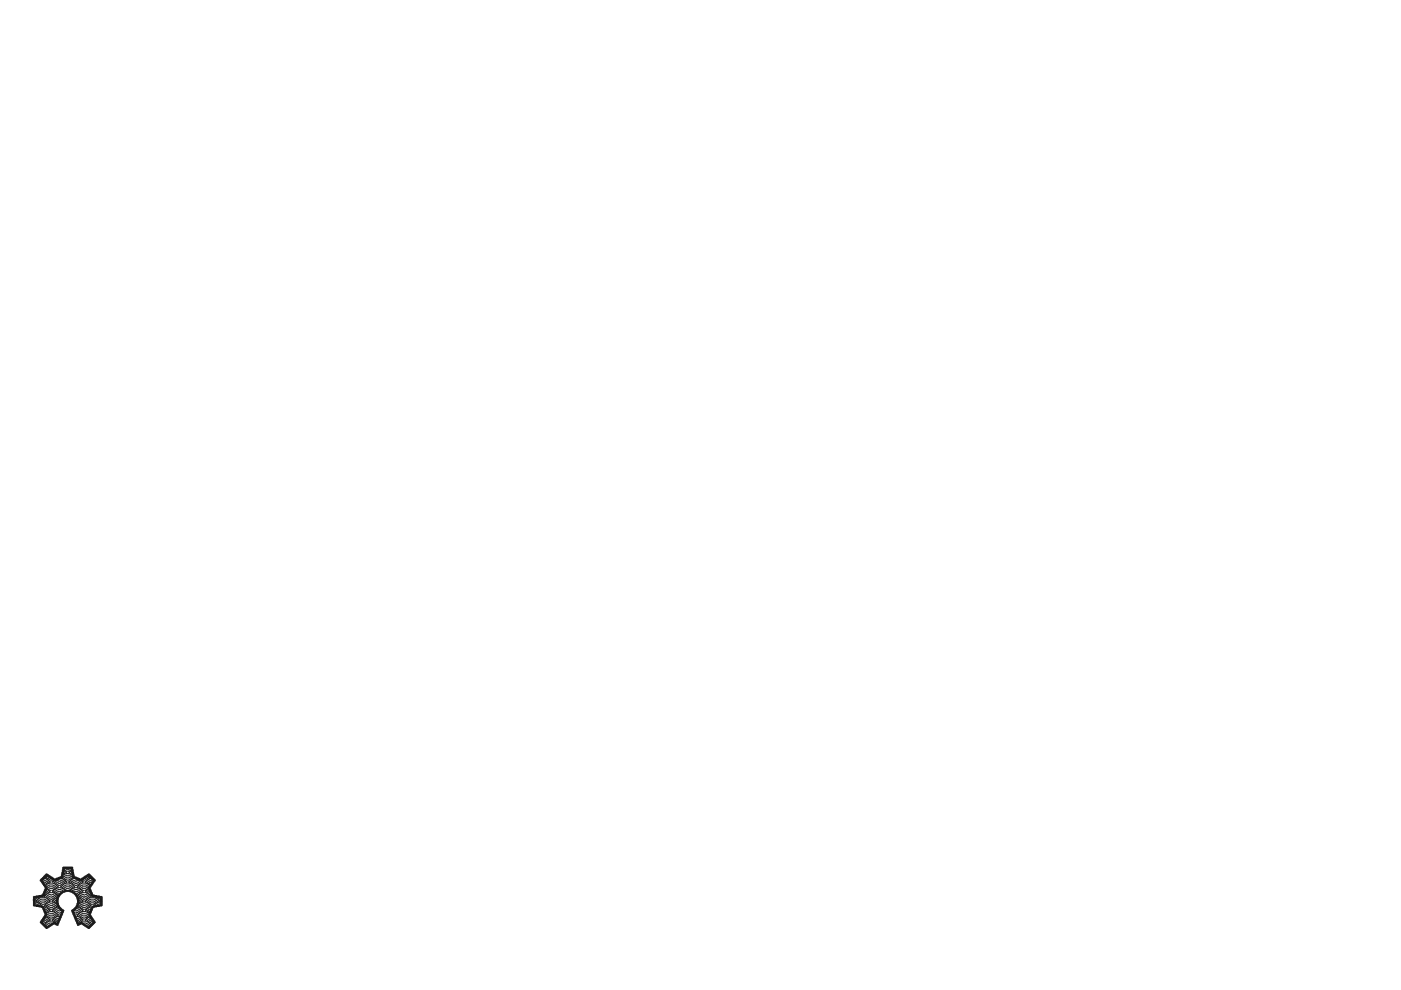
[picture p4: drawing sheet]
<svg xmlns="http://www.w3.org/2000/svg" width="297mm" height="210mm" viewBox="0 0 297 210" stroke-linecap="round" stroke-linejoin="round" font-family="sans-serif">
<g fill="none" stroke="#181818" stroke-width=".21">
<path d="M7.1 191.9h.8M7.1 191.8h.3M7.1 191.7h.3M7.1 191.6h.5M7.1 191.5h.3M7.1 191.4h.3M7.1 191.3h.3M7.1 191.2h.3M7.1 191.1h.3M7.1 191h.3M7.1 190.9h.3M7.1 190.8h.3"/>
<path d="M7.1 190.7h.4M7.1 190.6h.3M7.1 190.5h.3M7.1 190.4h.3M7.1 190.3h.8M7.1 192h1.4M7.1 190.3h1.4M7.1 190.2h1.9M7.2 192.1h1.8M7.2 190.1h2M7.5 191.2h.1M7.5 190.8h.1"/>
<path d="M7.5 190.4h.2M7.6 191.7h.3M7.6 191.3h.4M7.6 191.1h.1M7.6 190.9h.2M7.6 190h1.7M7.6 192.2h1.6M7.7 191h.1M7.7 190.5h.1M7.8 190.8h.1M7.8 190.6h.1M7.9 191.8h.2"/>
<path d="M7.9 191.4h.2M7.9 191.2h.2M7.9 190.7h.1M8 191.9h.2M8 191.1h.1M8 190.6h.1M8 190.3h.2M8.1 191.5h.2M8.1 191h.1M8.1 190.5h.2M8.1 190.4h.3M8.2 191.4h.1"/>
<path d="M8.2 190.9h.1M8.2 192.3h1.4M8.2 189.9h1.3M8.3 191.6h.1M8.3 191.3h.1M8.3 190.8h.2M8.4 191.7h.2M8.4 191.2h.2M8.5 191.8h.1M8.5 191.6h.2M8.5 190.7h.2M8.5 190.3h.2"/>
<path d="M8.5 195.6h.6M8.5 195.5h.5M8.5 186.8h.5M8.5 186.7h.6M8.5 186.6h.7M8.6 191.9h.1M8.6 191.5h.2M8.6 191.1h.1M8.6 195.7h.6M8.6 195.4h.8M8.6 195.3h.5M8.6 186.8h.5"/>
<path d="M8.6 186.5h.7M8.7 190.6h.8M8.7 195.8h.6M8.7 195.2h.5M8.7 192.4h.6M8.7 192h.1M8.7 189.8h.7M8.7 186.9h.6M8.7 186.4h.7M8.8 191.9h.1M8.8 191.4h.7M8.8 191h.7"/>
<path d="M8.8 195.9h.6M8.8 195.1h.5M8.8 195h.6M8.8 190.3h.7M8.8 187.1h.5M8.8 187h.4M8.8 186.3h.8M8.9 191.8h.2M8.9 196h.7M8.9 194.9h.5M8.9 187.2h.5M8.9 186.2h.7"/>
<path d="M9 194.8h.5M9 194.7h.6M9 192.6h.4M9 192.5h.4M9 189.7h.5M9 187.4h.5M9 187.3h.4M9 186.1h.7M9 196.1h.6M9.1 196.2h.6M9.1 194.6h.5M9.1 192.9h.4"/>
<path d="M9.1 192.8h.4M9.1 192.7h.5M9.1 189.6h.6M9.1 189.5h.5M9.1 189.4h.5M9.1 187.5h.5M9.1 186h.7M9.2 191.8h.2M9.2 196.3h.6M9.2 194.5h.5M9.2 194.4h.7M9.2 193.1h.4"/>
<path d="M9.2 193h.4M9.2 189.3h.4M9.2 189.2h.6M9.2 187.7h.6M9.2 187.6h.5M9.2 185.9h.7M9.3 196.4h.6M9.3 194.3h.5M9.3 193.4h.4M9.3 193.3h.5M9.3 193.2h.4M9.3 189.1h.4"/>
<path d="M9.3 189h.5M9.3 187.8h.5M9.3 187h.3M9.3 186.7h.3M9.3 185.8h1.5M9.3 192.2h.1M9.4 191.9h.3M9.4 196.5h1.2M9.4 195.5h.1M9.4 195.1h.2M9.4 194.2h.5M9.4 194.1h.5"/>
<path d="M9.4 193.6h.4M9.4 193.5h.4M9.4 192.1h.1M9.4 190.2h.1M9.4 190.1h.1M9.4 190h.2M9.4 188.9h.4M9.4 188.8h.5M9.4 188.7h.5M9.4 188h.6M9.4 187.9h.4M9.4 185.7h1.2"/>
<path d="M9.5 191.5h.1M9.5 191.1h.2M9.5 190.7h.2M9.5 190.3h.3M9.5 196.6h1M9.5 195.6h.2M9.5 194h.5M9.5 193.8h.4M9.5 193.7h.4M9.5 192h.1M9.5 188.6h.4M9.5 188.5h.6"/>
<path d="M9.5 188.1h.5M9.5 185.6h1M9.6 191.8h.1M9.6 191.6h.1M9.6 196.7h.7M9.6 195.9h.1M9.6 195.7h.3M9.6 195.2h.2M9.6 193.9h.5M9.6 192.8h.2M9.6 192.4h.2M9.6 189.9h.1"/>
<path d="M9.6 188.4h.5M9.6 188.2h.4M9.6 187.1h.1M9.6 186.8h.2M9.6 185.5h.7M9.6 188.3h.4M9.7 191.7h.1M9.7 191.2h.1M9.7 190.8h.2M9.7 196.8h.5M9.7 195.8h.1M9.7 194.8h.1"/>
<path d="M9.7 192.3h.1M9.7 190.3h.1M9.7 189.8h.1M9.7 189.7h.2M9.7 187.2h.2M9.7 186.4h.2M9.7 186.3h.1M9.7 185.4h.5M9.8 191.6h.2M9.8 191.3h.1M9.8 190.4h.3M9.8 196.9h.2"/>
<path d="M9.8 196.2h.1M9.8 195.3h.1M9.8 194.9h.2M9.8 193.4h.1M9.8 192.9h.1M9.8 192.1h.2M9.8 190.2h.1M9.8 189.3h.1M9.8 187.6h.1M9.8 187.3h.2M9.8 186.8h.2M9.8 186.2h.1"/>
<path d="M9.8 186.1h.1M9.8 185.3h.2M9.8 192.2h.1M9.9 191.5h.2M9.9 191.4h.1M9.9 190.9h.1M9.9 195.6h.1M9.9 195.5h.3M9.9 195.4h.1M9.9 194.5h.2M9.9 193.6h.2M9.9 193.5h.1"/>
<path d="M9.9 193h.2M9.9 192.5h.2M9.9 192h.2M9.9 190.1h.1M9.9 189.6h.1M9.9 189.4h.1M9.9 188.9h.1M9.9 187.5h.1M9.9 187.4h.3M9.9 186.9h.2M9.9 186.5h.2M9.9 186h.1"/>
<path d="M9.9 196.1h.1M10 191.9h.2M10 191h.1M10 190.5h.1M10 196h.1M10 195h.1M10 194.4h.1M10 193.1h.2M10 192.6h.2M10 190h.1M10 189.5h.2M10 189h.1"/>
<path d="M10 187.9h.1M10 186.6h.2M10 186.4h.2M10 185.9h.9M10.1 191.4h.2M10.1 191.1h.1M10.1 190.6h.1M10.1 190.3h.1M10.1 196.4h.7M10.1 195.9h.2M10.1 195.1h.1M10.1 194.6h.1"/>
<path d="M10.1 194.3h.1M10.1 193.8h.2M10.1 193.5h.2M10.1 193.2h.1M10.1 192.7h.3M10.1 192.4h.1M10.1 192.3h.2M10.1 189.9h.1M10.1 189.1h.1M10.1 188.6h.1M10.1 187.8h.2M10.1 187.1h.2"/>
<path d="M10.1 187h.1M10.1 186.3h.2M10.1 188.3h.1M10.2 191.8h.2M10.2 191.2h.1M10.2 190.7h.2M10.2 196.3h.7M10.2 195.4h.2M10.2 195.3h.1M10.2 195.2h.1M10.2 194.7h.2M10.2 194.2h.2"/>
<path d="M10.2 193.4h.3M10.2 193.3h.1M10.2 190.3h.1M10.2 189.8h.2M10.2 189.4h.2M10.2 189.3h1.1M10.2 189.2h.1M10.2 188.7h.2M10.2 188.2h.1M10.2 187.3h.3M10.2 187.2h.1M10.2 186.7h.2"/>
<path d="M10.2 186.2h.2M10.3 191.3h.3M10.3 190.8h.1M10.3 190.6h.1M10.3 196.2h.8M10.3 195.8h.2M10.3 194.8h.1M10.3 194.6h.2M10.3 193.8h.2M10.3 192.9h.2M10.3 192.8h.1M10.3 190.2h.2"/>
<path d="M10.3 188.8h.1M10.3 188.6h.1M10.3 188.1h.2M10.3 187.7h.2M10.3 186.8h.1M10.3 186.6h.2M10.3 186h.8M10.3 192.2h.1M10.4 191.7h.2M10.4 190.9h.2M10.4 190.5h.1M10.4 194.9h.1"/>
<path d="M10.4 194.5h.2M10.4 194.1h.2M10.4 193h.2M10.4 192.6h.1M10.4 192.1h.2M10.4 189.7h.4M10.4 188.9h.3M10.4 188.5h.2M10.4 186.9h.2M10.4 186.8h.1M10.4 186.1h.7M10.5 191.1h.1"/>
<path d="M10.5 191h.1M10.5 190.4h.2M10.5 195.7h2M10.5 195.3h.8M10.5 195.1h.1M10.5 195h.1M10.5 193.1h.1M10.5 192.5h.2M10.5 190.1h.2M10.5 189.1h.1M10.5 189h.1M10.5 188h.7"/>
<path d="M10.5 187.6h.7M10.5 187.2h.7M10.5 187h.1M10.5 186.5h.1M10.5 196.1h.6M10.6 191.2h.1M10.6 190.8h.2M10.6 195.2h.1M10.6 194.9h.1M10.6 194.4h.5M10.6 194h.6M10.6 193.7h.6"/>
<path d="M10.6 193.3h.6M10.6 193.2h.1M10.6 192.9h.1M10.6 189.2h.1M10.6 188.8h.2M10.6 188.4h.6M10.6 187.1h.1M10.6 186.8h.1M10.6 186.4h2.1M10.6 186.2h.7M10.7 191.6h.4M10.7 196h.6"/>
<path d="M10.7 194.8h.4M10.7 192.8h.4M10.7 192.4h.4M10.7 192h.4M10.7 186.8h.4M10.7 186.3h.7M10.8 191.2h.3M10.8 190.7h.3M10.8 190.3h.3M10.8 190h.2M10.9 195.9h1.5M11 195.8h1.4"/>
<path d="M11 189.7h.3M11 188.8h.1M11 186.5h1.5M11.1 190.8h.1M11.1 190.4h.1M11.1 195.2h.1M11.1 192.9h.1M11.1 190.1h.2M11.1 189.2h.1M11.1 186.8h.1M11.1 191.7h.3M11.1 191.3h.4"/>
<path d="M11.1 191.1h.1M11.1 191h.1M11.1 190.9h.2M11.1 195.1h.1M11.1 195h.2M11.1 194.9h.3M11.1 194.5h.2M11.1 193.2h.1M11.1 193.1h.1M11.1 193h.2M11.1 192.5h.1M11.1 192.1h.2"/>
<path d="M11.1 189.1h.1M11.1 189h.2M11.1 188.9h.2M11.1 187h.1M11.1 186.9h.2M11.1 186.6h1.1M11.2 190.5h.1M11.2 195.6h.6M11.2 194.1h.2M11.2 193.8h.2M11.2 193.4h.3M11.2 192.6h.2"/>
<path d="M11.2 188.5h.1M11.2 188.1h.2M11.2 187.7h.2M11.2 187.3h.3M11.2 186.7h.8M11.3 190.8h.1M11.3 190.6h.1M11.3 195.4h.2M11.3 194.8h.1M11.3 194.6h.1M11.3 192.9h.1M11.3 192.7h.3"/>
<path d="M11.3 190.2h.1M11.3 189.8h.2M11.3 189.4h.3M11.3 188.8h.1M11.3 188.6h.1M11.3 186.8h.1M11.3 186.8h.4M11.3 192.2h.2M11.4 191.8h.1M11.4 191.4h.2M11.4 191.2h.1M11.4 190.7h.1"/>
<path d="M11.4 195.3h.1M11.4 194.7h.1M11.4 194.2h.1M11.4 193.8h.2M11.4 193.3h.1M11.4 192.8h.1M11.4 190.3h.1M11.4 189.3h.1M11.4 189.2h.2M11.4 188.7h.1M11.4 188.2h.1M11.4 187.8h.2"/>
<path d="M11.4 187.2h.1M11.5 191.9h.2M11.5 191.1h.1M11.5 190.6h.1M11.5 190.3h.1M11.5 195.5h.3M11.5 195.2h.1M11.5 195.1h.2M11.5 194.6h.2M11.5 194.3h.1M11.5 193.5h.1M11.5 193.2h.1"/>
<path d="M11.5 192.3h.1M11.5 189.9h.1M11.5 189.1h.1M11.5 188.6h.2M11.5 187.4h.3M11.5 187.1h.1M11.5 188.3h.1M11.6 191.5h.2M11.6 191h.1M11.6 190.5h.2M11.6 190.4h.3M11.6 196h.7"/>
<path d="M11.6 195h.2M11.6 194.5h.2M11.6 194.4h.1M11.6 193.9h.1M11.6 193.1h.1M11.6 192.6h.1M11.6 192.5h.3M11.6 192.4h.1M11.6 190h.2M11.6 189.5h.2M11.6 189h.1M11.6 188.5h.2"/>
<path d="M11.6 188.4h.1M11.6 187.9h.1M11.6 187h.1M11.6 186.9h.2M11.7 191.4h.1M11.7 190.9h.1M11.7 194.9h.2M11.7 194h.1M11.7 193.6h.1M11.7 193.5h.1M11.7 193h.1M11.7 192h.1"/>
<path d="M11.7 190.1h.2M11.7 189.6h.2M11.7 189.4h.2M11.7 188.9h.2M11.7 188h.1M11.7 187.5h.1M11.8 191.6h.1M11.8 191.3h.5M11.8 190.8h.5M11.8 195.4h.1M11.8 195.3h.2M11.8 194.4h.2"/>
<path d="M11.8 194.1h.1M11.8 193.7h.1M11.8 193.4h.1M11.8 192.9h.1M11.8 192.1h.1M11.8 190.2h.1M11.8 189.7h.3M11.8 189.3h.2M11.8 188.4h.2M11.8 188.1h.1M11.8 187.6h.1M11.8 187.3h.1"/>
<path d="M11.8 186.8h.1M11.8 186.3h1.3M11.8 196.1h.5M11.9 191.7h.5M11.9 191.5h.5M11.9 191.4h.4M11.9 191.2h.4M11.9 191.1h.4M11.9 191h.4M11.9 190.9h.4M11.9 190.7h.4M11.9 190.3h.5"/>
<path d="M11.9 194.8h.2M11.9 194.3h.5M11.9 194.2h.1M11.9 193.8h.1M11.9 193.3h.1M11.9 192.8h.2M11.9 192.4h.2M11.9 192.3h.1M11.9 190.3h.1M11.9 189.2h.2M11.9 188.8h.1M11.9 188.2h.1"/>
<path d="M11.9 187.7h.1M11.9 187.2h.1M11.9 186.8h.2M11.9 192.2h.1M11.9 188.3h.4M12 191.9h.5M12 191.8h.4M12 191.6h.4M12 190.6h.4M12 190.5h.4M12 190.4h.4M12 196.2h.3"/>
<path d="M12 195.2h.1M12 193.8h.1M12 193.7h.1M12 193.2h.2M12 189.9h.2M12 189.8h.1M12 189.6h.2M12 188.7h.3M12 187.8h.1M12 187.6h.1M12 187.1h.1M12 186.2h1.3"/>
<path d="M12.1 195.6h.4M12.1 195.5h.4M12.1 195.1h.6M12.1 194.7h.2M12.1 193.9h.2M12.1 193.6h.1M12.1 192.7h1M12.1 192.3h.6M12.1 192.1h.5M12.1 192h.4M12.1 190.3h.4M12.1 190.2h.4"/>
<path d="M12.1 190h.6M12.1 189.1h.2M12.1 187.9h.2M12.1 187.5h.1M12.1 187h.3M12.1 186.7h.3M12.2 195.4h.4M12.2 195.3h.4M12.2 194.1h.1M12.2 194h.1M12.2 193.5h.2M12.2 193.1h.3"/>
<path d="M12.2 190.1h.4M12.2 189.5h.1M12.2 188.1h.1M12.2 188h.1M12.2 187.4h.2M12.2 192.2h.4M12.3 195.2h.4M12.3 195h.5M12.3 194.2h.1M12.3 193.8h.2M12.3 192.5h.6M12.3 192.4h.5"/>
<path d="M12.3 189.9h.4M12.3 189.8h.5M12.3 189.4h1M12.3 189h.6M12.3 188.6h.6M12.3 188.2h.6M12.3 187.8h.1M12.3 186.1h1.1M12.4 194.9h.4M12.4 194.8h.4M12.4 194.7h.5M12.4 192.6h.6"/>
<path d="M12.4 189.7h.5M12.4 187.7h.4M12.4 187.3h.4M12.4 186.9h.4M12.5 194.6h.4M12.5 194.5h.5M12.5 194.2h.6M12.5 193.8h.2M12.5 193.4h.2M12.5 189.6h.5M12.5 186h.8M12.6 194.4h.4"/>
<path d="M12.6 194.3h.4M12.6 192.8h.6M12.6 189.5h.5M12.6 186.6h.1M12.7 194.1h.4M12.7 193.1h.9M12.7 193h.8M12.7 192.9h.7M12.8 194h.4M12.8 193.9h.4M12.8 193.8h.5M12.8 193.5h.6"/>
<path d="M12.8 189.3h.6M12.8 187.8h.1M12.8 187.4h.2M12.8 187h.3M12.8 186.7h.3M12.8 185.9h.6M12.9 193.8h.4M12.9 193.7h.4M12.9 189.2h.8M12.9 189.1h1.1M12.9 188.7h.3M12.9 188.1h.1"/>
<path d="M12.9 188h.1M12.9 187.9h.2M12.9 188.3h.4M13 193.6h.4M13 193.4h.5M13 193.2h.5M13 187.5h.1M13 185.8h.4M13 185.7h.4M13 185.6h.4M13 185.5h.6M13.1 193.3h.4"/>
<path d="M13.1 187.8h.1M13.1 187.6h.1M13.1 187.1h.1M13.1 186.8h.2M13.1 186.4h.3M13.1 185.4h.4M13.1 185.3h.4M13.1 185.2h.4M13.1 185.1h.4M13.1 185h.5M13.2 189h2.3M13.2 188.8h.1"/>
<path d="M13.2 188.4h.2M13.2 188.2h.1M13.2 187.7h.1M13.2 187.2h.1M13.2 186.3h.1M13.2 184.9h.4M13.2 184.8h.4M13.2 184.7h.4M13.2 184.6h.7M13.2 184.5h.5M13.2 184.4h.5M13.3 188.9h2.1"/>
<path d="M13.3 188.1h.1M13.3 187.6h.1M13.3 187.3h.1M13.3 186.8h.1M13.3 184.3h.4M13.3 184.2h.5M13.3 184.1h2.1M13.3 184h2.1M13.3 183.9h2.1M13.4 188.5h.2M13.4 188h.1M13.4 187.5h.1"/>
<path d="M13.4 187.4h.3M13.4 186.9h.2M13.4 186.5h.2M13.4 186h.1M13.4 183.8h1.9M13.5 188.4h.1M13.5 187.9h.1M13.5 187h.2M13.5 186.6h.2M13.5 186.4h.1M13.5 185.9h.2M13.6 188.6h.1"/>
<path d="M13.6 187.8h.2M13.6 187.1h.1M13.6 186.7h.3M13.6 186.3h.1M13.6 185.8h.2M13.6 185.4h.2M13.6 185.1h.1M13.6 188.3h.1M13.7 188.8h1.3M13.7 188.7h.1M13.7 188.2h.1M13.7 187.3h.3"/>
<path d="M13.7 187.2h.1M13.7 186.2h.2M13.7 185.3h.4M13.7 185.2h.1M13.7 184.7h.1M13.8 188.6h.1M13.8 188.1h.2M13.8 187.7h.2M13.8 186.8h.2M13.8 186.8h.1M13.8 186.6h.2M13.8 185.7h.3"/>
<path d="M13.8 184.8h.1M13.9 188.5h.2M13.9 186.9h.2M13.9 186.5h.2M13.9 186.1h.2M13.9 184.9h.2M13.9 184.5h.1M14 188h.8M14 187.6h.8M14 187.2h.8M14 187h.1M14 185.1h.1"/>
<path d="M14 185h.1M14 184.4h.2M14.1 188.4h.6M14.1 187.1h.1M14.1 186.8h.1M14.1 186.4h.6M14.1 186h.6M14.1 185.6h.6M14.1 185.2h.6M14.1 184.8h.1M14.2 186.8h.4M14.2 184.7h.4"/>
<path d="M14.2 184.3h.4M14.6 187.1h.1M14.6 186.8h.1M14.6 184.8h.1M14.6 184.4h.2M14.7 188.5h.1M14.7 187h.1M14.7 186.9h.1M14.7 186.5h.1M14.7 186.1h.1M14.7 185.7h.2M14.7 185.3h.3"/>
<path d="M14.7 185.1h.1M14.7 185h.1M14.7 184.9h.1M14.8 189.1h1M14.8 188.1h.1M14.8 187.7h.1M14.8 187.3h.2M14.8 186.8h.1M14.8 186.6h.1M14.8 184.5h.1M14.8 188.6h.1M14.8 186.7h.2"/>
<path d="M14.8 186.2h.2M14.8 184.8h.1M14.8 184.7h.2M14.8 184.6h.7M14.9 188.7h.1M14.9 188.2h.1M14.9 187.8h.2M14.9 187.2h.1M14.9 185.8h.2M14.9 185.4h.2M14.9 185.2h.1M14.9 184.2h.5"/>
<path d="M15 189.2h.8M15 188.6h.1M15 187.4h.3M15 187.1h.1M15 187h.2M15 186.6h.2M15 186.3h.1M15 185.9h.2M15 185.1h.1M15 184.5h.5M15 184.3h.4M15 188.3h.1"/>
<path d="M15 184.4h.5M15.1 193.1h.8M15.1 188.5h.2M15.1 188.4h.1M15.1 187.9h.1M15.1 186.9h.2M15.1 186.5h.2M15.1 186.4h.1M15.1 185.5h.6M15.1 185h.5M15.1 184.9h.4M15.1 184.8h.4"/>
<path d="M15.1 184.7h.4M15.2 193.4h.5M15.2 193.3h.4M15.2 193.2h.5M15.2 193h.8M15.2 188h.1M15.2 187.5h.1M15.2 186.8h.2M15.2 186h.1M15.2 185.6h.5M15.2 185.4h.4M15.2 185.3h.4"/>
<path d="M15.2 185.2h.4M15.2 185.1h.4M15.3 193.6h.4M15.3 193.5h.6M15.3 192.9h.7M15.3 189.3h.6M15.3 188.8h.2M15.3 188.4h.2M15.3 188.1h.1M15.3 187.6h.1M15.3 187.3h.1M15.3 187.2h.2"/>
<path d="M15.3 186.4h.2M15.3 186.2h1.4M15.3 186.1h1.1M15.3 185.9h.6M15.3 185.8h.4M15.3 185.7h.4M15.4 193.8h.5M15.4 193.8h.4M15.4 193.7h.4M15.4 189.4h1M15.4 188.2h.1M15.4 187.7h.1"/>
<path d="M15.4 186.8h.2M15.4 186.3h.1M15.4 186h.8M15.4 188.3h.4M15.5 194h.4M15.5 193.9h.4M15.5 192.8h.6M15.5 188.7h.3M15.5 187.8h.1M15.5 187.6h.1M15.5 187.1h.1M15.6 194.2h.6"/>
<path d="M15.6 194.1h.4M15.6 192.7h1M15.6 189.5h.5M15.6 187.9h.2M15.6 187.5h.1M15.6 187h.3M15.6 186.7h.3M15.6 186.3h1.3M15.7 194.5h.5M15.7 194.4h.4M15.7 194.3h.4M15.7 192.6h.6"/>
<path d="M15.7 189.6h.5M15.7 188.1h.1M15.7 188h.1M15.7 187.4h.2M15.8 194.7h.8M15.8 194.6h.4M15.8 192.5h.6M15.8 189.7h.5M15.8 189h.6M15.8 188.6h.6M15.8 188.2h.6M15.8 187.8h.1"/>
<path d="M15.9 195h.5M15.9 194.9h.4M15.9 194.8h.4M15.9 192.4h.5M15.9 189.8h.5M15.9 187.7h.4M15.9 187.3h.4M15.9 186.9h.3M16 195.2h.4M16 195.1h.6M16 193.8h.2M16 193.4h.2"/>
<path d="M16 192.3h.6M16 190h.6M16 189.9h.4M16 186.6h.1M16 186.4h2.2M16.1 195.4h.4M16.1 195.3h.4M16.1 192.1h.5M16.1 190.1h.4M16.1 192.2h.4M16.2 191.9h.5M16.2 195.7h2.1"/>
<path d="M16.2 195.6h.4M16.2 195.5h.4M16.2 193.8h.2M16.2 193.5h.3M16.2 193.1h.3M16.2 192h.4M16.2 190.3h.4M16.2 190.2h.4M16.2 186.7h.4M16.2 186.5h1.6M16.3 191.8h.4M16.3 191.7h.5"/>
<path d="M16.3 191.6h.4M16.3 191.5h.5M16.3 190.6h.4M16.3 190.5h.4M16.3 190.4h.4M16.3 190.3h.5M16.3 195.9h1.6M16.3 195.8h1.5M16.3 194.3h.4M16.3 194.2h.1M16.3 188.1h.1M16.3 187.8h.1"/>
<path d="M16.3 187.4h.2M16.3 187h.3M16.4 191.4h.4M16.4 191.3h.5M16.4 191.2h.4M16.4 191.1h.4M16.4 191h.4M16.4 190.9h.4M16.4 190.8h.5M16.4 190.7h.4M16.4 196.2h.3M16.4 196h.7"/>
<path d="M16.4 194.1h.1M16.4 194h.1M16.4 193.9h.2M16.4 189.5h.1M16.4 189.1h.2M16.4 188.7h.3M16.4 188h.1M16.4 187.9h.2M16.4 196.1h.5M16.4 188.3h.3M16.5 193.6h.1M16.5 193.2h.2"/>
<path d="M16.5 189.9h.1M16.5 189.6h.1M16.5 187.5h.1M16.5 186.6h1.1M16.6 195.2h.1M16.6 194.8h.2M16.6 193.8h.1M16.6 193.8h.2M16.6 193.7h.1M16.6 192.8h.2M16.6 192.4h.2M16.6 189.8h.1"/>
<path d="M16.6 189.7h.2M16.6 189.2h.2M16.6 187.8h.1M16.6 187.7h.2M16.6 187.6h.3M16.6 187.1h.1M16.6 186.8h.2M16.7 195.3h.1M16.7 194.4h.2M16.7 194.2h.1M16.7 193.3h.1M16.7 192.3h.1"/>
<path d="M16.7 190.3h.1M16.7 189.3h.2M16.7 188.8h.1M16.7 188.4h.2M16.7 188.2h.1M16.7 187.2h.1M16.7 186.7h.8M16.7 192.2h.1M16.8 191.6h.1M16.8 190.4h.3M16.8 195.4h.1M16.8 194.9h.1"/>
<path d="M16.8 194.1h.1M16.8 193.7h.1M16.8 193.4h.1M16.8 192.9h.1M16.8 192.5h.3M16.8 192.1h.1M16.8 190.2h.1M16.8 190.1h.2M16.8 189.6h.2M16.8 189.4h.1M16.8 188.9h.2M16.8 188.1h.1"/>
<path d="M16.8 187.3h.1M16.8 186.8h.1M16.9 191.5h.2M16.9 191.4h.1M16.9 190.9h.1M16.9 190.5h.2M16.9 195.6h.6M16.9 195.5h.3M16.9 195h.2M16.9 194.5h.2M16.9 194h.1M16.9 193.6h.1"/>
<path d="M16.9 193.5h.3M16.9 193h.1M16.9 192h.1M16.9 190h.2M16.9 189.5h.2M16.9 189h.2M16.9 188.5h.2M16.9 188h.1M16.9 187.5h.1M16.9 187.4h.3M16.9 186.9h.1M17 191.9h.2"/>
<path d="M17 191h.1M17 195.1h.2M17 194.6h.2M17 194.4h.1M17 193.9h.1M17 193.1h.1M17 192.6h.1M17 192.4h.1M17 189.9h.2M17 188.6h.2M17 188.4h.1M17 187.9h.1"/>
<path d="M17 187h.1M17 186.8h.4M17.1 191.8h.2M17.1 191.4h.2M17.1 191.1h.1M17.1 190.6h.1M17.1 190.3h.1M17.1 195.2h.1M17.1 194.7h.2M17.1 194.3h.1M17.1 193.8h.2M17.1 193.2h.1"/>
<path d="M17.1 192.7h.3M17.1 192.3h.1M17.1 190.3h.2M17.1 189.4h.3M17.1 189.2h.1M17.1 189.1h.1M17.1 187.8h.1M17.1 187.1h.1M17.1 188.3h.1M17.2 191.3h.4M17.2 191.2h.1M17.2 190.7h.1"/>
<path d="M17.2 195.4h.2M17.2 195.3h.1M17.2 194.2h.1M17.2 193.4h.3M17.2 193.3h.1M17.2 192.8h.1M17.2 189.8h.2M17.2 189.3h.1M17.2 188.7h.1M17.2 188.2h.1M17.2 187.7h.3M17.2 187.3h.2"/>
<path d="M17.2 187.2h.1M17.2 192.2h.2M17.3 191.7h.3M17.3 190.8h.1M17.3 190.6h.1M17.3 194.9h.1M17.3 194.8h.1M17.3 194.6h.1M17.3 194.1h.2M17.3 193.8h.2M17.3 192.9h.1M17.3 192.6h.2"/>
<path d="M17.3 190.2h.1M17.3 188.8h.1M17.3 188.6h.1M17.3 188.1h.2M17.3 186.8h.1M17.3 186.3h.8M17.4 190.9h.2M17.4 190.5h.1M17.4 196h.7M17.4 195.3h.9M17.4 195h.2M17.4 194.5h.2"/>
<path d="M17.4 193h.2M17.4 192.5h.2M17.4 192.1h.2M17.4 190.1h.3M17.4 189.7h.4M17.4 189.3h1.1M17.4 189h.1M17.4 188.9h.2M17.4 188.5h.1M17.4 186.9h.2M17.4 186.2h.8M17.5 191.1h.1"/>
<path d="M17.5 191h.1M17.5 190.4h.2M17.5 195.1h.1M17.5 194.9h.1M17.5 194h.7M17.5 193.7h.7M17.5 193.3h.7M17.5 193.2h.1M17.5 193.1h.1M17.5 192.9h.2M17.5 189.1h.1M17.5 188.4h.7"/>
<path d="M17.5 188h.8M17.5 187.6h.8M17.5 187.2h.8M17.5 187.1h.1M17.5 187h.1M17.5 186.8h.2M17.6 191.6h.5M17.6 191.2h.4M17.6 190.8h.1M17.6 194.8h.5M17.6 194.4h.6M17.6 192.4h.5"/>
<path d="M17.6 192h.5M17.6 189.2h.1M17.6 188.8h.2M17.6 186.8h.5M17.6 186.1h.8M17.6 196.1h.7M17.7 190.7h.3M17.7 190.3h.3M17.7 196.2h.8M17.7 192.8h.4M17.7 186h.8M17.8 190h.2"/>
<path d="M17.9 196.3h.7M17.9 185.9h.8M18 190.8h.2M18 196.4h.6M18 190.1h.3M18 189.7h.4M18 188.8h.2M18 185.8h1.4M18.1 191.2h.1M18.1 191.1h.1M18.1 190.4h.2M18.1 195.2h.1"/>
<path d="M18.1 194.9h.1M18.1 193.2h.1M18.1 192.9h.1M18.1 192.5h.2M18.1 189.2h.1M18.1 188.9h.3M18.1 187.1h.1M18.1 186.8h.1M18.2 191.7h.2M18.2 191.3h.3M18.2 191h.1M18.2 190.9h.2"/>
<path d="M18.2 196.5h1.1M18.2 195.1h.1M18.2 195h.1M18.2 194.5h.2M18.2 194.1h.2M18.2 193.1h.1M18.2 193h.2M18.2 192.1h.2M18.2 189.1h.1M18.2 189h.1M18.2 188.5h.2M18.2 187h.1"/>
<path d="M18.2 186.9h.1M18.2 186.5h.1M18.2 185.7h1.1M18.3 190.5h.1M18.3 196.6h.9M18.3 195.8h.2M18.3 194.9h.1M18.3 194.6h.2M18.3 193.8h.2M18.3 193.4h.2M18.3 192.9h.1M18.3 192.6h.1"/>
<path d="M18.3 190.2h.2M18.3 188.1h.2M18.3 187.7h.2M18.3 187.3h.3M18.3 186.8h.1M18.3 186.6h.1M18.3 185.6h.9M18.4 191.8h.2M18.4 190.8h.1M18.4 190.7h.2M18.4 190.6h.1M18.4 195.4h.2"/>
<path d="M18.4 194.8h.1M18.4 194.7h.2M18.4 194.2h.2M18.4 192.8h.1M18.4 192.7h.2M18.4 189.8h.2M18.4 189.4h.2M18.4 188.8h.1M18.4 188.7h.2M18.4 188.6h.1M18.4 188.2h.2M18.4 186.8h.1"/>
<path d="M18.4 186.7h.2M18.4 186.2h.2M18.4 192.2h.1M18.5 191.4h.1M18.5 191.2h.1M18.5 196.7h.6M18.5 195.9h.1M18.5 195.3h.1M18.5 195.2h.1M18.5 194.3h.1M18.5 193.8h.1M18.5 193.5h.1"/>
<path d="M18.5 193.3h.1M18.5 193.2h.1M18.5 192.3h.1M18.5 190.3h.1M18.5 189.2h.1M18.5 187.8h.1M18.5 187.2h.1M18.5 187.1h.1M18.5 186.3h.1M18.5 185.5h.6M18.6 191.9h.1M18.6 191.1h.1"/>
<path d="M18.6 190.6h.1M18.6 190.3h.1M18.6 196.8h.4M18.6 195.5h.1M18.6 195.1h.1M18.6 194.6h.1M18.6 194.4h.1M18.6 193.9h.5M18.6 193.1h.1M18.6 192.6h.1M18.6 192.4h.1M18.6 189.9h.1"/>
<path d="M18.6 189.5h.1M18.6 189.1h.1M18.6 188.6h.1M18.6 187.4h.2M18.6 187h.1M18.6 186.6h.1M18.6 186.4h.1M18.6 185.4h.4M18.6 188.3h.1M18.6 191.5h.1M18.6 191h.1M18.6 190.5h.1"/>
<path d="M18.6 190.4h.3M18.6 196h.1M18.6 195h.1M18.6 194.5h.2M18.6 193.6h.2M18.6 193h.2M18.6 192.5h.2M18.6 192h.2M18.6 190h.1M18.6 189h.1M18.6 188.5h.6M18.6 188.4h.5"/>
<path d="M18.6 187.9h.1M18.6 187.5h.2M18.6 186.9h.1M18.6 186.5h.2M18.6 186h.2M18.7 191.6h.2M18.7 191.4h.1M18.7 190.9h.1M18.7 196.9h.2M18.7 195.6h.1M18.7 195.4h.1M18.7 194.9h.2"/>
<path d="M18.7 194h.5M18.7 193.5h.1M18.7 193.4h.2M18.7 192.9h.2M18.7 192.1h.2M18.7 190.1h.1M18.7 189.6h.1M18.7 189.4h.1M18.7 188.9h.1M18.7 188.2h.4M18.7 188.1h.5M18.7 188h.6"/>
<path d="M18.7 187.3h.2M18.7 186.8h.2M18.7 186.1h.2M18.7 185.3h.2M18.7 196.1h.1M18.7 188.3h.4M18.8 191.7h.2M18.8 191.3h.1M18.8 190.8h.1M18.8 196.4h.6M18.8 196.2h.1M18.8 195.7h.3"/>
<path d="M18.8 195.3h.1M18.8 194.4h.7M18.8 194.2h.5M18.8 194.1h.5M18.8 193.8h.4M18.8 193.7h.4M18.8 193.3h.6M18.8 192.4h.3M18.8 190.2h.1M18.8 189.7h.2M18.8 189.3h.1M18.8 188.8h.5"/>
<path d="M18.8 188.7h.5M18.8 188.6h.4M18.8 187.6h.1M18.8 187.2h.2M18.8 186.4h.2M18.8 186.2h.1M18.8 185.9h.7M18.8 192.2h.1M18.9 191.2h.1M18.9 190.7h.3M18.9 190.3h.3M18.9 196.3h.6"/>
<path d="M18.9 195.8h.1M18.9 195.2h.2M18.9 194.8h.1M18.9 194.3h.5M18.9 193.6h.4M18.9 193.5h.4M18.9 192.8h.2M18.9 192.3h.1M18.9 190.3h.1M18.9 189.8h.1M18.9 189.2h.6M18.9 189h.5"/>
<path d="M18.9 188.9h.4M18.9 187.9h.4M18.9 187.8h.5M18.9 187.7h.6M18.9 187.1h.2M18.9 186.8h.2M18.9 186.3h.1M18.9 186h.7M19 191.9h.1M19 191.8h.1M19 191.6h.1M19 191.1h.2"/>
<path d="M19 196.2h.6M19 195.9h.1M19 195.6h.2M19 194.7h.7M19 194.5h.5M19 193.4h.4M19 193.2h.4M19 189.9h.1M19 189.6h.1M19 189.1h.4M19 187.6h.5M19 187.5h.6"/>
<path d="M19 186.1h.7M19.1 191.5h.1M19.1 196h.7M19.1 195.5h.2M19.1 195.1h.2M19.1 194.6h.5M19.1 193.1h.4M19.1 193h.4M19.1 192.9h.5M19.1 192.7h.5M19.1 192.3h1.4M19.1 192h.1"/>
<path d="M19.1 190h.2M19.1 189.5h.5M19.1 189.4h.5M19.1 189.3h.4M19.1 187h.3M19.1 186.7h.3M19.1 186.3h.8M19.1 186.2h.7M19.1 196.1h.6M19.2 191.9h.1M19.2 191.4h.7M19.2 191h.7"/>
<path d="M19.2 190.6h.8M19.2 194.8h.5M19.2 192.8h.4M19.2 192.1h.1M19.2 190.3h.7M19.2 190.2h.1M19.2 190.1h.1M19.2 189.9h1.3M19.2 189.7h.5M19.2 189.6h.4M19.2 187.4h.5M19.3 191.8h.2"/>
<path d="M19.3 195.9h.6M19.3 195.4h.8M19.3 195h.6M19.3 194.9h.5M19.3 192.6h.4M19.3 192.5h.4M19.3 189.8h.7M19.3 187.3h.4M19.3 187.2h.5M19.3 186.4h.7M19.4 195.8h.6M19.4 195.1h.5"/>
<path d="M19.4 192.4h.6M19.4 190h1.7M19.4 187.1h.5M19.4 186.9h.6M19.4 186.5h.7M19.5 195.7h.6M19.5 195.2h.5M19.5 190.1h2.1M19.5 187h.4M19.5 186.6h.7M19.5 192.2h1.6M19.6 191.8h.2"/>
<path d="M19.6 195.6h.6M19.6 195.3h.5M19.6 186.8h.5M19.6 186.7h.6M19.7 195.5h.5M19.7 192.1h1.9M19.7 190.2h2M19.7 186.8h.5M19.8 191.9h.1M19.9 191.5h.2M19.9 191.1h.2M19.9 192h.1"/>
<path d="M20 191.9h.1M20 191.6h.2M20 190.7h.2M20 190.3h.2M20.1 191.8h.1M20.1 191.7h.2M20.1 191.2h.2M20.2 191.3h.2M20.2 190.8h.2M20.2 190.4h.4M20.2 192h1.5M20.2 190.3h1.5"/>
<path d="M20.3 191.6h.1M20.3 191.4h.1M20.3 190.9h.2M20.4 191.5h.2M20.4 190.5h.2M20.5 191.9h.2M20.5 191h.1M20.5 190.3h.2M20.6 191.8h.2M20.6 191.4h.2M20.6 191.2h.1M20.6 191.1h.1"/>
<path d="M20.6 190.6h.1M20.7 191.3h.4M20.7 190.7h.1M20.8 191.9h.9M20.8 191.7h.3M20.8 190.8h.1M20.8 190.6h.1M20.8 190.5h.2M20.8 190.3h.9M20.9 191h.1M20.9 190.9h.2M21 191.2h.7"/>
<path d="M21 191.1h.1M21 190.4h.2M21.1 191.6h.6M21.1 190.8h.1M21.2 190.7h.5M21.3 191.8h.4M21.3 191.7h.4M21.3 191.5h.4M21.3 191.4h.4M21.3 191.3h.4M21.3 191.1h.4M21.3 191h.4"/>
<path d="M21.3 190.9h.4M21.3 190.8h.4M21.3 190.6h.4M21.3 190.5h.4M21.3 190.4h.4"/>
</g>
</svg>
